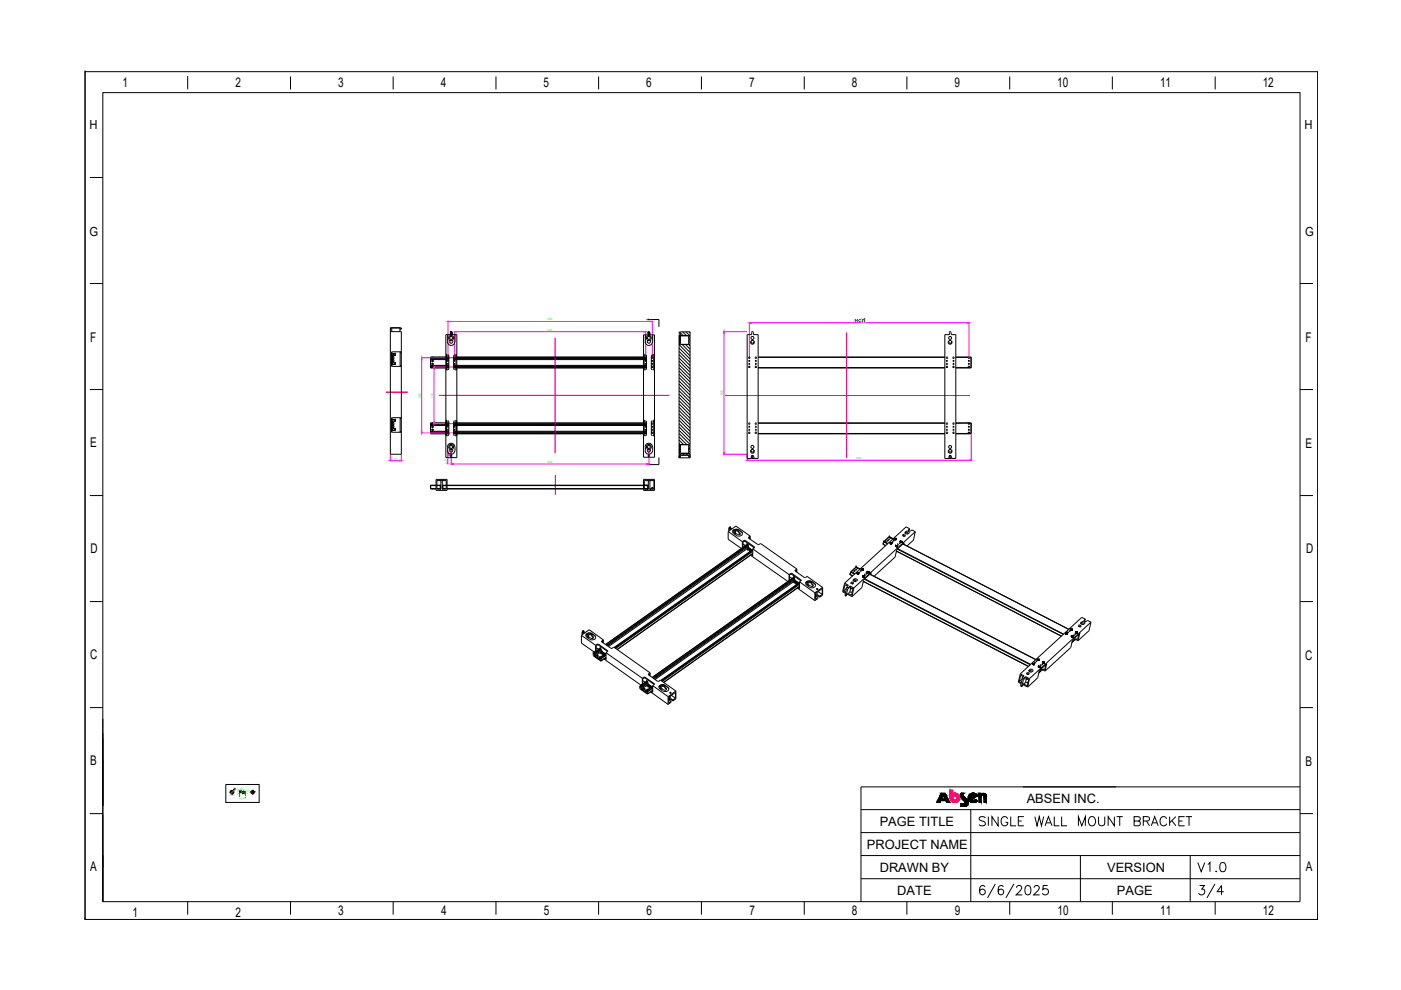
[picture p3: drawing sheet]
<svg xmlns="http://www.w3.org/2000/svg" width="297mm" height="210mm" viewBox="0 0 297 210" stroke-linecap="round" stroke-linejoin="round" font-family="sans-serif">
<defs><g id="words">
<text font-size="6.2" x="253.3" y="191.6">3/4</text>
<text font-size="4.9" x="252.9" y="185.9">V1.0</text>
<g font-size="2.8">
<text x="26" y="18.4">1</text>
<text x="49.9" y="18.4">2</text>
<text x="71.7" y="18.4">3</text>
<text x="93.5" y="18.4">4</text>
<text x="115.2" y="18.4">5</text>
<text x="137" y="18.4">6</text>
<text x="158.8" y="18.4">7</text>
<text x="180.6" y="18.4">8</text>
<text x="202.4" y="18.4">9</text>
<text x="224.2" y="18.4">10</text>
<text x="246" y="18.4">11</text>
<text x="267.7" y="18.4">12</text>
<text x="19.1" y="72.5">F</text>
<text x="276.8" y="72.4">F</text>
<text x="19.1" y="94.8">E</text>
<text x="276.8" y="94.9">E</text>
<text x="19.2" y="117.3">D</text>
<text x="276.9" y="117.2">D</text>
<text x="19.1" y="139.8">C</text>
<text x="276.7" y="139.9">C</text>
<text x="19.1" y="162.1">B</text>
<text x="276.8" y="162.3">B</text>
<text x="19.1" y="184.7">A</text>
<text x="276.9" y="184.7">A</text>
<text x="28.1" y="194.4">1</text>
<text x="49.9" y="194.4">2</text>
<text x="71.7" y="194.1">3</text>
<text x="93.5" y="194.1">4</text>
<text x="115.3" y="194.1">5</text>
<text x="137.1" y="194.1">6</text>
<text x="158.9" y="194.1">7</text>
<text x="180.6" y="194.1">8</text>
<text x="202.4" y="194.1">9</text>
<text x="224.2" y="194.1">10</text>
<text x="246" y="194.1">11</text>
<text x="267.8" y="194.1">12</text>
</g>
<g font-size="2.7">
<text x="217.7" y="170.3">ABSEN INC.</text>
<text x="186.5" y="175.1">PAGE TITLE</text>
<text x="183.8" y="180">PROJECT NAME</text>
<text x="186.5" y="184.9">DRAWN BY</text>
<text x="234.7" y="184.9">VERSION</text>
<text x="190.2" y="189.7">DATE</text>
<text x="236.8" y="189.8">PAGE</text>
</g>
<g font-size="2.6">
<text x="19" y="27.4">H</text>
<text x="276.6" y="27.4">H</text>
<text x="19" y="50">G</text>
<text x="276.7" y="50">G</text>
</g>
<g font-size=".6" fill="#0f0">
<text x="116.2" y="70.1">522</text>
<text x="116.2" y="67.9">558</text>
<text x="180.9" y="68.2">*</text>
<text x="153.3" y="83.8" transform="rotate(-90 153.3 83.8)">335</text>
<text x="89.2" y="84.3" transform="rotate(-90 89.2 84.3)">205</text>
<text x="91.9" y="84.3" transform="rotate(-90 91.9 84.3)">155</text>
<text x="83.6" y="97.5">30</text>
<text x="94.7" y="98.3" transform="rotate(-90 94.7 98.3)">4.5</text>
<text x="116.2" y="98.2">540</text>
<text x="181.7" y="97.4">612</text>
</g>
<g font-size=".4">
<text x="137" y="67.9">A</text>
<text x="137.1" y="98.7">A</text>
</g>
</g></defs>
<!-- layer: 0 -->
<g fill="none" stroke="#000" stroke-width=".21">
<path d="M18 15.2h.1M18 15.2h261.4v179.7h-261.4zM18 15.2v179.7M39.8 16.1v2.8M61.6 16.2v2.8M83.4 16.2v2.8M105.2 16.2v2.8M126.9 16.2v2.8M148.7 16.2v2.8M170.5 16.2v2.8M192.3 16.2v2.8M214.1 16.2v2.8"/>
<path d="M235.8 16.2v2.8M257.6 16.2v2.8M279.4 15.2v179.7M19.1 37.6h2.7M19.1 60.1h2.7M82.8 69.7h.3M83.1 77.2v.1M83.1 77.6v.1M83.1 69.6v.7M83.1 75h.7M83.1 75v2.2M83.1 74.6v3.1"/>
<path d="M83.1 75.1h.1M83.1 77.2h.1M83.1 75h.7v.3M83.1 77.3h.1M83.1 77.7h2M83.1 74.6h2M83.2 76.7l.2 .2M83.3 76.7l.1 .2M83.3 75.5v1.3zM83.4 75.3l-.2 .2M83.4 75.4l-.1 .1M83.4 75.4h.1"/>
<path d="M83.4 76.9h.4M83.4 76.9h.4v.4h-.7M83.4 75.4h.4M83.8 75h.1M83.8 75.4h.1M83.8 75.3h.1M83.8 75.1h.1M83.8 77.2h.1M83.8 77h.1M83.8 75.3v.1M83.8 77.2v.1M83.8 75.1v.2"/>
<path d="M83.8 77v.2M84.8 69.5h-2v26.8h2.3v-26h-2.3M84.8 74.6v3.1M84.8 77.5h.3M84.8 74.8h.3M85.1 69.6v.2M91.3 77.9h.3M91.3 75.8h.3M91.3 78h3.9M91.3 75.7h3.9M91.3 77.5h3.9M91.3 75.7v2.3"/>
<path d="M91.3 76.2h3.9M91.6 76h-.3l3.9 .1M94.5 75.4h.2M94.5 75.3h.5M94.5 71h2.4v26h-2.4zM94.5 78.4h.5M94.5 78.3h.2M94.7 75.3h.1M94.7 75.3v3.1M94.9 72.5a.78 .78 0 0 0 .8 .7 .78 .78 0 0 0 .7-.7M94.9 71v1.5M95 75.3l.2 .2v2.7l-.2 .2"/>
<path d="M95.2 77.6l-3.9 .1h.3M95.3 72a.53 .53 0 0 1 0-.7 .53 .53 0 0 1 .7 0 .53 .53 0 0 1 0 .7M95.3 72l.1 .3a.34 .34 0 0 0 .3 .5 .34 .34 0 0 0 .3-.5l.1-.3M95.3 72.3a.4 .4 0 0 1 .7 0M95.5 70.5a.19 .19 0 0 1 .2-.2 .19 .19 0 0 1 .1 .2M95.5 70.5v.5M95.5 70.5h.1M95.5 70.4v.6M95.8 70.5h.1M95.8 70.4v.6M95.9 70.5v.5M96.2 78h40.9"/>
<path d="M96.2 75.7h40.9M96.2 77.5h40.9M96.2 77.6h40.9M96.2 76.2h40.9M96.2 76.1h40.9M96.4 75.3l-.2 .2v2.7l.2 .2M96.4 75.3h.5M96.4 78.4h.5M96.5 71v1.5M96.7 75.3h.1M96.7 75.4h.2M96.7 78.3h.2"/>
<path d="M96.7 75.3v3.1M136.4 75.4h.2M136.4 75.3h.5M136.4 71h2.4v25.9h-2.4zM136.4 78.4h.5M136.4 78.3h.2M136.6 75.3h.1M136.6 75.3v3.1M136.8 71v1.5a.78 .78 0 0 0 .8 .7 .78 .78 0 0 0 .7-.7M136.9 75.3l.2 .2v2.7l-.2 .2M137.2 72a.53 .53 0 0 1 0-.7 .53 .53 0 0 1 .7 0 .53 .53 0 0 1 .1 .7M137.2 72l.1 .5"/>
<path d="M137.2 72.3a.4 .4 0 0 1 .7 0M137.2 72.5a.32 .32 0 0 0 .4 .3 .32 .32 0 0 0 .3-.3M137.4 70.5a.17 .17 0 0 1 .2-.1 .17 .17 0 0 1 .1 .2M137.4 70.5l.2 .2 .1-.2M137.4 70.5l.2-.1 .1 .1M137.4 67.8l2.3-.1v1.6M137.4 70.6v.4M137.5 70.6h.1M137.5 70.4v.6M137.8 70.4v.6M137.8 70.6v.4M137.9 72.3v.2"/>
<path d="M138 72l-.1 .3M138.3 75.3l-.2 .2v2.7l.2 .2M138.3 75.3h.5M138.3 78.4h.5M138.4 71v1.5M138.6 75.3h.1M138.6 75.4h.2M138.6 78.3h.2M138.6 75.3v3.1M144 70.4h2.3v26.7h-2.3v-26.1h.3v-.3h-.3zM144 72.5h.3M144.1 71.2h1.9v1.8"/>
<path d="M144.1 71l-.1 2.3M144.1 72.1h.2M144.1 72.8h.2M144.1 72.3h.2M144.3 71.2v1.8h2M146 71.4h.3M146 71.7h.3M146 72.1h.3M146 72.6h.3M146 72.3h.3M159.2 72.5a.32 .32 0 0 0 .3 .3 .32 .32 0 0 0 .4-.3M159.3 72.4v.1"/>
<path d="M159.3 70.5l.2-.2 .2 .2M159.4 70.5v.5h-1v26.2h2.3v-26.2h-.9v-.5M159.9 72.4v.1M160.7 78h39.6M160.7 75.7h39.6M201.1 72.5a.32 .32 0 0 0 .3 .3 .32 .32 0 0 0 .4-.3M201.2 72.4v.1M201.3 70.5l.1-.2 .2 .2M201.3 70.5v.5h-1v26.2h2.3v-26.2h-.9v-.5M201.8 72.4v.1M202.6 78h3.3M202.6 75.7h3.3"/>
<path d="M205.6 77.9h.3M205.6 75.8h.3M205.9 75.7v2.3M275.6 60.1h2.8M19.1 82.6h2.7M83.1 89v2.2M83.1 91.6v.1M83.1 91.2h.7M83.1 88.9h.7M83.1 88.6v3.1M83.1 89h.1M83.1 91.2h.1"/>
<path d="M83.1 91.7h2M83.1 89l.7-.1v.4h-.4M83.1 88.6h2M83.2 90.7l.2 .2M83.3 90.7l.1 .1M83.3 89.5v1.2zM83.4 89.3l-.2 .2M83.4 89.3l-.1 .2M83.4 90.9h.4v.4l-.7-.1M83.4 90.9l.5 .1-.1 .2M83.4 89.3h.1M83.8 90.9v.1"/>
<path d="M83.8 89.3h.1M83.8 89h.1M83.8 91.2h.1M83.8 91h.1M83.8 89l.1 .3h-.5M84.8 91.5h.3M84.8 88.8h.3M84.8 88.6v3.1M91.3 91.9h.3M91.3 89.7h.3M91.3 91.7h.3M91.3 90h3.9"/>
<path d="M91.3 91.6h3.9M91.3 90h.3M91.3 92h3.9M91.3 89.7h3.9M91.3 89.7v2.3M91.3 91.4h3.9M91.3 90.2h3.9M94.5 89.3l.5-.1 .2 .2M94.5 89.3h.2M94.5 92.4h.5M94.5 92.3h.2M94.7 89.3h.1"/>
<path d="M94.7 89.3v3.1M94.9 94.8a.78 .78 0 0 1 .8-.8 .78 .78 0 0 1 .7 .8M94.9 95.5a.78 .78 0 0 0 .8 .8 .78 .78 0 0 0 .7-.8M94.9 94.8v.7M95.2 92.1l-.2 .2M95.2 89.5v2.7M95.3 95.1a.54 .54 0 0 1 0-.7 .54 .54 0 0 1 .8 .1 .54 .54 0 0 1-.1 .7v.3M95.3 95.1l.1 .4M95.3 95.5a.4 .4 0 0 1 .7 0M95.3 95.5a.32 .32 0 0 0 .4 .3 .32 .32 0 0 0 .3-.3M96.2 92.1l.2 .2M96.2 92h40.9"/>
<path d="M96.2 89.7h40.9M96.2 91.6h40.9M96.2 91.4h40.9M96.2 90.2h40.9M96.2 90h40.9M96.2 89.5v2.7M96.4 89.2l-.2 .2M96.4 89.3h.5M96.4 92.4h.5M96.5 94.8v.7M96.7 89.3h.1M96.7 89.3h.2"/>
<path d="M96.7 89.3v3.1M96.7 92.3h.2M136.4 89.3h.2M136.4 89.3h.5M136.4 92.4h.5M136.4 92.3h.2M136.6 89.3h.1M136.6 89.3v3.1M136.8 95.5a.78 .78 0 0 0 .8 .8 .78 .78 0 0 0 .7-.8M136.9 89.2l.2 .2M137.1 92.1l-.2 .2M137.1 89.5v2.7"/>
<path d="M137.2 95.5a.4 .4 0 0 1 .7 0M137.2 95.5a.32 .32 0 0 0 .4 .3 .32 .32 0 0 0 .3-.3M137.9 95.4v-.2a.54 .54 0 0 0 .1-.8 .54 .54 0 0 0-.8 0 .54 .54 0 0 0 .1 .8v.3M137.9 95.4v.1M138.1 92.1l.2 .2M138.1 89.5v2.7M138.3 92.4h.5M138.3 94.8a.78 .78 0 0 0-.7-.8 .78 .78 0 0 0-.8 .8v.7M138.4 94.8v.7M138.6 89.3h.1M138.6 89.3h.2M138.6 92.3h.2"/>
<path d="M138.6 89.3v3.1M138.8 89.3l-.5-.1-.2 .2M139.7 97v1.5h-2.3M144 94v2.4M144 94.8h.1M144 96.7h.3M144 96.6h.3M144 96.9h.3M144 95.6h.3M144.1 94.3h1.9v1.8h-1.7M144.1 95.2h.2M144.1 95.9h.2"/>
<path d="M144.1 95.4h.2M144.3 96.5h1.7v.6M144.3 94.3v1.8h2M146 94.8h.3M146 95.1h.3M146 94.5h.3M146 95.8h.3M146 95.3h.3M146 96.7h.3M146.3 96.5h-2v.6M159.2 95.5a.32 .32 0 0 0 .3 .3 .32 .32 0 0 0 .4-.3M159.3 95.5h.1"/>
<path d="M159.8 96.8l-.1-.2h-.3l-.1 .6M159.9 96.9v.3M159.9 95.5h.1M160.7 92h39.6M160.7 89.7h39.6M201.1 95.5a.32 .32 0 0 0 .3 .3 .32 .32 0 0 0 .4-.3M201.2 96.8l.1-.2h.3l.2 .6M201.2 95.5h.1M201.2 96.9v.3M201.8 95.5h.1M202.6 92h3.3M202.6 89.7h3.3"/>
<path d="M205.6 91.9h.3M205.6 89.7h.3M205.9 89.7v2.3M275.6 82.6h2.8M19.1 105.1h2.7M91.3 102.9v.8M91.3 103.6h1.2M91.3 103h1.2M91.3 102.9h.1M91.3 103.7h.4M91.3 102.9h.4M92.5 101.6h2.3v2.4h-2.3z"/>
<path d="M92.6 103.6h.8M92.6 103h.8M93 102.9h.3M93.3 102.9v1.1M93.3 102.9h.1M93.4 102.9l-.1 .8M93.5 101.9v1.8h-.9v-1.8h2v1.8h-.8v-1.8M93.9 103.6v.1M93.9 103.6h.7M93.9 102.9v1.1M93.9 102.9l.7 .1M93.9 102.9h.3"/>
<path d="M94.8 103.6h42.6M94.8 103h42.6M136.4 101.6h2.4v2.4h-2.4zM137 102.9h.3M137.3 102.9h.1M137.3 102.9v1.1M137.5 101.9v1.8M137.8 101.9v1.8h.8v-1.8h-2v1.8l.8-.1v-.7M137.9 103.7v.3M138.2 103.4h.3M138.2 103.4v.3M138.2 103.3v.1"/>
<path d="M138.4 103.3l.1 .1M138.5 103.4v.3M154.6 112v.6M154.6 111.8h.3M154.7 111.6h-.1M154.7 111.7l-.1 .1h.3M154.7 111.7l.2 .1M154.8 111.7h-.1M154.8 111.6h.1M154.8 111.7h.1M154.9 111.8h.1M155.3 112.7v.1"/>
<path d="M155.3 112.8a1.33 1.33 0 0 0 1.9 .7l.2-.3M155.5 112.8l.4 .4 .7 .2 .3-.1 .1-.1-.2-.2M155.5 112.7v.1M155.5 112.7h.1M155.5 112.8v.1M155.6 112.8h.1M155.6 112.8v.1M155.6 112.7v-.1l.5-.2 .3 .1 .2 .3M155.9 112.6v.4M155.9 113l.2 .2M156 111.5l3 2.2M156.6 112.9l-.1-.3h-.5h-.2v.5l.1-.1"/>
<path d="M156.6 112.9l.2 .2M156.6 112.4l-.9-.1-.4 .4M156.6 112.4l-.3-.2-.6 .1-.4 .4M156.6 112.4h.1M156.6 112.8v.1M156.6 112.4l.6 .4M156.6 112.4l.6 .3M156.6 112.8l.1 .1M156.7 112.8h.1M156.7 112.9l.1 .1M156.8 112.9v.2M156.8 113.1v.1"/>
<path d="M156.8 113v.2M156.8 113.2h.1M156.9 113.2h.1M157.2 112.7l.2 .4-.2-.3M157.2 112.7v.1M157.4 113.1h.1M157.4 114.9l-3-2.2v1.6l2.8 2M157.4 114.9v1.2M157.5 115.3l.5 .4M157.7 114.8h.3M157.7 114.6h.3M157.7 114.6l-.3 .3"/>
<path d="M157.7 114.8l-.2 .1v1.2M157.7 114.6v.2M158 114.6v.2M158 114.8l1.9 1.4M158 114.6l1.9 1.4M158.4 115.5h.1M158.4 115.5l-.2 .2M158.4 115.5l.2 .1M158.4 115.5l-30 21.2M158.4 116.3l-29.4 20.8M158.5 115.6l-.2 .2M158.5 115.6h.1"/>
<path d="M158.5 115.6l.1 .1M158.6 115.7h.1M158.6 115.7l-29.9 21.2M158.6 115.9l-29.8 21M158.6 116.2l-.1 .2M158.6 116.3l-.1 .1M158.6 115.6v.4M158.6 116.2v.1M158.6 116.2l.1 .2-.1-.1M158.6 116l.1 .1M158.7 116.1h.1M158.7 114.1l2 1.3 .5-.2 7.8 5.5"/>
<path d="M158.7 114.1l.3-.2v.4M158.7 116.1l-.1 .1M158.7 116.3l-.2 .1M158.7 116.1l.8 .5 .1-.1-29.4 20.8M158.7 113.9v.2M158.7 116.1l.7 .5M159 113.7l-.3 .2M159 116.5v.2M159 116.6v.1M159 113.7v.6M159 116.5v.1M159 116.5l.1 .1"/>
<path d="M159.1 116.6l-.1 .1M159.1 116.6h-.1M159.1 117.7l7.9 5.6M159.3 117.6l.3 .2M159.4 117.5l.2 .2-.2-.2M159.5 117.4l-28.6 20.3 28.7-20.3M159.6 116.9l-29.1 20.6M159.6 117.7v.1M159.6 116.4v1.4M159.6 116.4l7.7 5.4M159.9 116.2l-.3 .2M159.9 116v.2"/>
<path d="M187.2 115.4h.1M187.3 115.4h.1M187.3 115.4l.5 .3M187.4 114.9h.1M187.4 114.9l-.2 .5M187.4 114.9l-.1 .5M187.4 114.9l.8 .4M187.5 114.8l-.1 .1M187.5 114.8l.2 .1M188.1 114.7h.1M188.4 114.4h.1M188.5 113.8l-1.1 1.1"/>
<path d="M188.5 113.8h.1M188.5 113.8l-1 1M188.5 113.8l.3 .2M188.6 113.8h.1M188.6 113.8h-.1M188.6 113.8l.8 .4M188.7 115.2h.1M188.8 115.3h.1M188.8 115.2h.1M188.8 115.2h-.1M188.9 115.3h.1M189 115.3h.1"/>
<path d="M189.1 115.3h.1M189.1 115.2v.1M189.7 114.3h.1M189.7 114.4h.1M189.8 114.4h.1M189.9 114.4h.1M189.9 115.8h.1M189.9 115.9h.1M190 115.8h.1M190 114.4h.1M190 115.9h.1M190 114.3h.1"/>
<path d="M190 116.8l35 18.1M190 114.3v.1M190.1 115.9h.1M190.1 116.8l-.1 .1M190.2 115.9h-.1M190.2 115.9h.1M190.2 116.9l-.2 .2M190.2 115.8h.1M190.2 116.4l35.2 18.1M190.9 115h.1M190.9 114.9h.1M191 115h.1"/>
<path d="M191.1 115h.1M191.2 115h.1M191.2 114.9h.1M191.5 115.3l35.1 18.1M191.6 113.6l-.1 .1M191.6 115.1l-1.4 1.4-.4 1.6-4.5 4.1M191.7 115.1h-.1M191.7 115.1l-.1 .3M191.9 112.8v.2l.1-.1M191.9 113v.1M192 112.9h.4l-.1 .3M192.1 112.7l-.2 .2v.2a.56 .56 0 0 0 .8-.1"/>
<path d="M192.1 112.7l.4-.1 .3 .2-.1 .2M192.1 112.7l-.1 .2M192.6 112.3l.2 .3h.3l.2-.2 .8 .3M192.6 112.3v.1M192.7 113l-.1 .1M192.9 112.1l-.8-.4-13 12M192.9 112.1l-.3 .2M192.9 112.1l-.3 .4M194.1 112.7l-13.1 12M194.1 112.7l-.4 1.8-1.4 1.2M275.6 105.1h2.8M19.1 127.6h2.7"/>
<path d="M123.4 134v.6M123.5 133.7h.1M123.6 133.7h.1M123.6 133.7l-.1 .2M123.7 133.7h.1M123.8 133.8l-.3 .1M123.8 133.7l-.1 .2h-.2M124.2 134.7v.1a1.42 1.42 0 0 0 1.9 .7l.2-.4-.2-.3M124.4 134.4l.7-.2 .4 .2-.7-.2-.6 .5zM124.4 134.7a1.13 1.13 0 0 0 1.4 .6l-.1-.3M124.4 134.7h.1M124.4 134.8h.1"/>
<path d="M124.5 134.8h-.1M124.5 134.8v.2M124.5 134.7l.2-.2 .5-.1 .3 .3M124.8 134.6v.4M124.8 135l.2 .2M124.9 133.5l3 2.2M125.5 134.9a.52 .52 0 0 0-.8-.3v.5l.1-.1M125.5 134.9l.1 .2M125.5 134.7v.2M125.5 134.4l.6 .4M125.5 134.7l.1 .2M125.5 134.9h.1"/>
<path d="M125.6 135.1l.1 .1M125.6 134.9v.2M125.6 134.9l.1 .1M125.7 135.2l.1 .1M125.7 135v.2M125.8 138.5h.1M125.8 138.5v.6l1.5 1M125.8 135.2h.1M125.8 138.5l.2 .2M125.8 138.5v.1M126 138.9l.1 .2M126 138.6v.3"/>
<path d="M126 138.9h.1M126 138.7h.1M126 138.6l.1 .1M126.1 138.9l.1 .2M126.1 134.8l.2 .3M126.1 138.7v.2M126.1 138.3l-.3 .2M126.1 139.1l.9 .7M126.2 139.1l.9 .6M126.2 139.1h-.1M126.2 138.5l-.2 .1M126.3 136.8l-3-2.1v1.7l2.8 1.9"/>
<path d="M126.3 136.8v1.3M126.4 137.3l.5 .4M126.6 139.1h.1M126.6 139h.2v.1h-.2zM126.6 139l.2 .1h-.2zM126.6 136.8h.3M126.6 136.6h.3M126.6 136.8l-.2 .1v1.1M126.6 136.6v.2M126.6 136.6l-.3 .2M126.7 139.1h.1M126.9 136.6v.2"/>
<path d="M126.9 136.8l1.9 1.3M126.9 136.6l1.9 1.4M127 139.5h.1M127 139.4l.2 .1M127.1 139.5h.1M127.1 139.7h.1M127.1 139.7l-.1 .1M127.1 139.5v.2M127.2 139.4v.1M127.2 139.5l.1 .2M127.2 139.4l-.1 .1M127.2 139.4h.1"/>
<path d="M127.2 139.5l.2 .1M127.2 139.5h.1M127.3 137.5h.1M127.3 139.4h-.3l.1 .1M127.3 137.5l.2 .1M127.3 137.5l-.3 .2M127.3 139.4l-.3-.1v.1M127.3 137.5l-1.5 1M127.3 138.3l-1.1 .8M127.3 139.7h.1M127.4 139.7l-.1 .4M127.4 139.6l-.1 .1"/>
<path d="M127.4 139.7h.1M127.4 139.6v.1M127.4 139.7v.5M127.4 137.6h.1M127.4 137.6l-.2 .2M127.4 137.6l-1.3 1.1M127.4 139.3l-.2 .2M127.5 137.9l.1 .2M127.5 138.3l-.1 .1M127.5 137.6v.3M127.5 138.3h.1M127.5 137.9l-1.4 1"/>
<path d="M127.6 138.1h.1M127.6 136.1l1.9 1.4 .6-.3 7.7 5.5M127.6 135.9v.2M127.6 136.1l.2-.2v.4M127.6 138.1l.7 .5M127.6 138.1l.8 .5h.1M127.6 138.3l-.2 .1M127.6 138.1l-.1 .1M127.6 139.4l-.2 .2M127.9 135.7v.6M127.9 138.6h.1M127.9 138.6l.1 .1"/>
<path d="M127.9 135.7l-.3 .2M128 138.6v.1M128 138.6h-.1M128 139.7l7.9 5.6M128.2 139.6l.2 .2M128.3 139.5l.2 .2-.2-.2M128.4 139.8h.1M128.5 139.4h-.1M128.5 139.8h.1M128.5 138.4v1.4M128.5 138.4l7.7 5.4M128.5 138.5l-1.3 .9"/>
<path d="M128.5 138.9l-1.1 .8M128.5 139.4l-1.1 .8M128.5 139.7l-.1 .1M128.8 138v.1M128.8 138.1l-.3 .3M167.3 121.8v1.3M167.4 122.3l.5 .4M167.6 121.8h.3M167.6 121.6h.3M167.6 121.6l-.3 .2M167.6 121.8l-.2 .1v1.2M167.6 121.6v.2"/>
<path d="M167.9 121.6v.2M167.9 121.8l1.9 1.3M167.9 121.6l1.9 1.3M168.2 122.5h.1M168.2 122.5l-.2 .1M168.2 122.5l.2 .1M168.3 122.5h.1M168.3 122.5l-30 21.1M168.3 123.3l-29.4 20.8M168.4 122.6l-.2 .2M168.4 122.6h.1M168.4 122.6l-29.8 21.2"/>
<path d="M168.4 123.4h.1M168.4 122.6l.2 .5M168.5 123.2l-.1 .2M168.5 123.3l-.1 .1M168.5 123.3l.1 .1M168.5 123.2h.1M168.5 123.2v.1M168.6 123.1l-.1-.2-29.8 21M168.6 123.1h-.1M168.6 123.2l-.1 .2M168.6 123.1l.7 .5zM168.6 123.2v.2"/>
<path d="M168.6 121.1l1.9 1.3 .6-.2 3.3 2.3M168.6 121.1l.2-.2v.3M168.6 120.9v.2M168.9 123.5v.2M168.9 123.6v.1M168.9 123.5l.1 .1M168.9 123.5v.1M169 120.7l-.4 .2M169 120.7v.6M169 123.6l-.1 .1M169 123.6h-.1M169 124.7l3.8 2.6"/>
<path d="M169.2 124.6l.2 .2M169.4 123.6l.1-.1-29.4 20.8M169.5 124.4h-.1M169.5 123.9l-29.1 20.6M169.5 124.3l-28.8 20.4M169.5 124.7l-.1 .1M169.5 124.6l-.2-.1 .2 .2M169.5 123.4l3.3 2.3M169.5 123.4l-.1 1.4M169.8 123.1l-.3 .3M169.8 122.9v.2M171.1 123.7v.2"/>
<path d="M171.3 124l.3 .1M171.3 123.6v.5M172.8 125.7v1.6M172.9 126.2l.1 .1M173 125.7l.1 .7 .3 .3M173.1 126.4h.1M173.1 126.4h.4M173.2 125h.2M173.2 125.6v.5l.3 .1M173.2 125h.1M173.4 126.7v.2l-.6 .4M173.4 125.4l.9 .6"/>
<path d="M173.5 126.4l.3 .2M173.5 126.2l.3 .2M173.5 126.2v.2M173.8 126.4v.2M174.3 126v-1.2l-1.4 1v1.2l.5-.3M174.3 126l-.5 .4M174.4 124.5l-1.6 1.2M174.4 124.5v1.7l-.6 .4M179.1 123.7l-.5 1.8M179.1 123.7l.8 .4-.4 .4M179.2 126.2v.1M179.2 126.3h.1"/>
<path d="M179.2 126.3l.2 .1M179.3 126.3h.1M179.5 126.3l-.2 .1M179.5 124.5l.4 .1M179.5 124.5v.2M179.7 124.2l-.5-.2-.4 1.3 .7-.5M179.8 124.8h-.1M179.9 124.6l-.1 .2M180.2 124.5l.6 .3-.2 1.4M180.2 124.5l-.4 .3M180.2 124.2v.3M180.2 124.2l-.3 .4"/>
<path d="M180.2 124.2l.8 .5M180.3 121.8h.1M180.3 121.8l.5 .3M180.3 124.9h.1M180.3 124.7v.1M180.3 124.8l.1 .1M180.4 124.6l-.2 .9h.5M180.4 121.3l-.1 .5M180.4 121.2v.1M180.4 121.2h.1M180.4 121.3l.8 .5M180.4 124.7v.2"/>
<path d="M180.4 121.2l.3 .2M180.5 124.7l-.2 .1M180.6 123.7h.1M180.8 124.9h-.4M180.9 122.9v.2M181 123l.4-.1-.1 .4M181 123l-.1 .1M181.1 123l-.1 .2M181.1 122.8l.2-.1 .5 .2a.45 .45 0 0 1-.4 .4 .45 .45 0 0 1-.5-.3v-.1M181.1 122.8l-.1 .2M181.1 122.8l-.2 .1M181.1 121.2h.1"/>
<path d="M181.4 120.9h.1M181.5 120.3h.1M181.5 120.3l-1.1 .9M181.5 120.2h.1M181.5 120.2l-1.1 1M181.5 120.2v.1M181.5 120.2l.3 .2M181.5 120.2l.9 .5M181.7 123.1v.1M181.7 121.6h.1M181.7 121.7h.1M181.8 121.7h.1"/>
<path d="M181.9 121.7h.1M181.9 121.8h.1M181.9 121.7v.1M182 121.7h.1M182 121.7v.1M182.7 120.7h.1M182.7 120.8h.1M182.8 120.8h.1M182.8 120.7h.1M182.8 120.9h.1M182.9 120.8h.1M182.9 120.9h.1"/>
<path d="M182.9 122.2h.1M182.9 122.2v.1M182.9 122.3h.1M183 122.3h.1M183 120.9h.1M183 120.8h.1M183 120.8v.1M183 123.3h.1M183 123.3l35 18M183 123.3l35.1 18M183.1 122.3h.1M183.2 122.3h-.1"/>
<path d="M183.2 122.3h.1M183.2 123.4l-.2 .1M183.2 122.2v.1M183.3 122.8l35.1 18.1M183.9 121.3h.1M183.9 121.4h.1M184 121.4h.1M184 121.5h.1M184.1 121.4h.1M184.1 121.5h.1M184.2 121.5h.1M184.2 121.4h.1"/>
<path d="M184.4 121.8l35.2 18M184.5 121.7v.1M184.6 121.5l.1 .1M184.7 121.5h.1M184.7 121.5l-1.6 1.5-.3 1.5-2.2 2 .4-1.8M184.7 121.6l-.1 .2M184.7 121.5v.1M219.9 139.9h.1M219.9 139.9v.1M220 140h.1M220 139.9h.1M220.1 140h.1"/>
<path d="M220.2 140h.1M220.3 140h.1M225.9 134.4h.1M226 134.4h.1M226 134.3h.1M226 134.5h.1M226.1 134.5h.1M226.1 134.4h.1M226.2 134.5h.1M226.2 134.4h.1M226.3 134.4h.1M226.3 134.5h.1"/>
<path d="M226.9 133.5h.1M227 133.5h.1M227 133.6h.1M227.1 133.5h.1M227.1 133.6h.1M227.1 135h.1M227.2 133.6h-.1M227.2 135h.1M227.2 133.6h.1M227.2 135.1h.1M227.2 135v.1M227.2 133.5h.1"/>
<path d="M227.3 135.1h.1M227.3 133.6h.1M227.4 135.1h.1M227.5 135.1h.1M227.5 135h.1M227.5 135v.1M227.9 135.7l-.7 .6M228 135.5h.2M228 135.5l-.7 .6M228 135.5l-.1 .2M228.1 134.1h.1M228.1 134.2h.1"/>
<path d="M228.2 134.1h.1M228.2 134.2h.1M228.2 135.6l-.3 .1M228.2 135.6l.4 .2M228.2 135.5v.1M228.3 134.2h.1M228.4 134.2h.1M228.7 134.5l-.2 1.1-.3-.1M228.9 132.8l-.1 .1M228.9 134.3h.1M228.9 134.3l-1.5 1.4-.4 1.6-5.4 5M228.9 134.3l-.3 1.5"/>
<path d="M229.2 132v.2M229.2 132.2h.1M229.3 132.1l.4-.1-.1 .4M229.3 132.1l-.1 .1M229.3 131.9h.7a.41 .41 0 0 1-.4 .5 .41 .41 0 0 1-.4-.4M229.3 131.9l-.1 .1M229.3 131.9v.2M229.9 131.5l.1 .3 .5-.3 .8 .4M229.9 131.5l-.1 .1M230 132.2l-.1 .1M230.1 131.3l-.7-.4-13.1 12M230.1 131.3l-.2 .2"/>
<path d="M230.1 131.3l-.2 .4M231.3 131.9l-13 12M231.3 131.9l-.4 1.8-2.3 2.1M275.6 127.6h2.8M19.1 150h2.7M21.8 152.4v38.8h253.8v-171.6h-253.8v171.6v-9.8M127.3 140.1h.1M135.6 145.5h.1M135.7 145.5l.1 .2M135.7 145.5v.6l1.5 1 1.2-.8M135.7 145.5l.2 .1M135.7 145.5h.1"/>
<path d="M135.8 145.7h.1M135.9 145.9l.1 .2M135.9 145.9h.1M135.9 145.7h.1M135.9 145.7v.2M135.9 145.6l-.1 .1M135.9 145.6v.1M135.9 145.3l-.2 .2M136 146.1l.9 .7M136 146.1l.9 .6M136 146.1h.1M136.1 145.5l-.2 .1"/>
<path d="M136.2 143.8v1.3M136.3 144.3l.5 .4M136.4 146.1h.1M136.4 146.1l.2 .1 .1-.2h-.3l.1 .2M136.4 146.1v-.1h.3l-.1 .2M136.5 143.8h.3M136.5 143.6h.3M136.5 143.8l-.2 .1v1.1M136.5 143.6v.2M136.5 143.6l-.3 .2M136.5 146.1h.1M136.8 143.8l1.9 1.3"/>
<path d="M136.8 143.6l1.9 1.3M136.8 143.6v.2M136.9 146.5h.1M136.9 146.7v.1M136.9 146.7h.1M136.9 146.4l.1 .1M137 146.5h.1M137 146.7l-.1 .1M137 146.4l.1 .1M137 146.5l.2 .1M137 146.4v.3M137 146.6l-.1 .1"/>
<path d="M137.1 146.5l.1 .1M137.1 146.5h-.1M137.1 146.4h.1M137.1 146.4l-.2-.1v.1M137.1 144.5h.1M137.1 144.5l.2 .1M137.1 144.5l-.2 .2M137.2 144.5h.1M137.2 146.3h-.3v.2M137.2 144.5l-1.5 1M137.2 144.5l.1 .1M137.2 145.3l-1.2 .8"/>
<path d="M137.2 146.6v.1M137.2 147.1h.1M137.2 146.7l.1 .5M137.2 146.7h.1M137.2 146.6h.1M137.2 146.6l.1 .1M137.3 144.6h.1M137.3 146.7v.5M137.3 144.6l-.2 .1M137.3 144.6l.1 .1-1.5 1M137.3 146.3l-.2 .2M137.3 144.6l.1 .3"/>
<path d="M137.4 144.9l.1 .2M137.4 145.2v.1M137.4 145.2h.1M137.4 145.2l-.1 .2M137.4 144.9l-1.5 1M137.4 145.3l-.1 .1M137.5 145.2l-.1 .1M137.5 145.2l-.2 .2M137.5 145.1h.1M137.5 145.1l.7 .5-.7-.5M137.5 145.1l-.1 .1M137.5 146.4l-.3 .2"/>
<path d="M137.5 143.1l1.9 1.3h.3l.3-.2 3.3 2.3M137.5 142.9v.2M137.5 143.1l.2-.2v.3M137.8 145.5v.1M137.8 145.5h.1M137.8 145.5v.2M137.8 145.6v.1M137.8 142.7v.6M137.8 142.7l-.3 .2M137.9 145.5l-.1 .1M137.9 145.5l-.1 .2M137.9 146.7l3.7 2.7"/>
<path d="M138 146.6l.3 .2M138.2 146.5l.2 .1M138.4 146.4h-.1M138.4 145.5l-.1 .1M138.4 145.4l3.2 2.3M138.4 145.4l-.1 1.4M138.4 145.5l-1.4 .9M138.4 145.9l-1.1 .8M138.4 146.4l-1.1 .8M138.4 146.7l-.1 .1M138.7 144.9v.2M138.7 145.1l-.3 .3"/>
<path d="M140 145.7v.2M140.2 145.9l.3 .2M140.2 145.5v.6M141.6 147.7v1.7M141.8 148.2l.1 .1M141.9 148.3h.1M141.9 148.3l.4 .4M141.9 147.7v.6M141.9 148.4h.1M142.1 147h.1M142.1 147.6v.5l.3 .1M142.3 148.7v.2l-.7 .5"/>
<path d="M142.3 147.4l.9 .6M142.4 148.4h-.5M142.4 148.4l.3 .2M142.4 148.2l.3 .2M142.4 148.2v.2M142.7 148.4v.2M143.2 148v-1.2l-1.4 1v1.3l.5-.4M143.2 148l-.5 .4M143.3 146.5v1.7l-.6 .4M143.3 146.5l-1.7 1.2M216.3 142.9l.8 .4-.3 .3M216.3 142.9l-.4 1.8"/>
<path d="M216.4 145.4l.1 .1M216.5 145.5h.1M216.7 145.5h.1M216.7 145.5h-.2M216.7 143.9h.1M216.8 143.6l.3 .2M216.8 143.6l-.1 .3M217 143.5l-.6-.3-.3 1.3 .6-.6M217 144h.1M217.1 143.8v.2M217.4 143.7l.7 .4-.3 1.3M217.4 143.7l-.3 .3"/>
<path d="M217.5 143.5l.8 .4M217.5 143.5l-.1 .2M217.5 143.5l-.4 .3M217.5 144.1h.1M217.6 143.9h.1M217.6 144.1h.5M217.6 143.8l-.2 .9h.6M217.6 144.1h.1M217.7 143.9l-.1 .2M217.7 143.8l-.1 .3M217.9 142.9l-.1 .1M218.1 144.1h.1"/>
<path d="M218.1 142.2l.4-.3 .4 .1a.41 .41 0 0 1-.3 .5 .41 .41 0 0 1-.5-.3zM218.2 142.1l-.1 .2M218.3 142.2l.4-.1-.1 .4M218.3 142.2l-.2 .1M218.3 142.2v.2M218.4 141.9l-.1 .3M218.9 142.3v.1M218.9 140.8h.1M219 140.8h.1M219 140.9h.1M219.1 140.9h.1M219.2 140.9h-.1"/>
<path d="M219.2 140.9h.1M219.3 140.9h.1M220.2 140h-.1M220.2 141.4h.1M220.2 141.5h.1M220.2 141.6h.1M220.3 141.5h.1M220.3 141.6h.1M220.3 141.5v.1M220.4 141.5h.1M220.4 141.6h.1M220.4 141.5v.1"/>
<path d="M220.5 141.5h.1M220.9 142.1h.3M220.9 142.1l-.6 .6M221 141.9h.2M221 141.9l-.1 .2M221 141.9l-.7 .6M221.1 140.5h.1M221.1 140.6h.1M221.2 140.6h.1M221.2 140.5v.1M221.2 142.1l.4 .2M221.2 141.9v.2"/>
<path d="M221.3 140.6h.1M221.4 140.6h.1M221.7 140.9l-.2 1.1-.3-.1M221.9 140.8h.1M221.9 140.8l-1.6 1.4-.3 1.5-2.1 2 .4-1.8M221.9 140.8l-.3 1.5M221.9 140.7v.1M275.6 150h2.8M19.1 172.5h2.7M21.8 161.1v9.8M47.9 166.3h7v3.8h-7zM49.5 167.5h.1"/>
<path d="M49.5 167.5l.1 .1M49.8 167.3h.1M182.5 171.7h93.1M182.5 176.5h93.1M205.8 171.7v19.5M208.9 173.4a.73 .73 0 0 0-.7-.3 .73 .73 0 0 0-.6 .5l.2 .3 .9 .3 .2 .6a.92 .92 0 0 1-1.3 0M209.6 173.1v2M211.6 173.1v2l-1.3-2v2M213.7 173.6a.72 .72 0 0 0-.9-.5 .72 .72 0 0 0-.5 .8 .83 .83 0 0 0 .1 .9 .83 .83 0 0 0 1 .2l.2-.2 .1-.4h-.5M214.3 173.1v2h1.1M215.9 174.1h.7M217.1 173.1h-1.2v2h1.2"/>
<path d="M219.4 173.1l.5 2 .4-2 .5 2 .5-2M221.6 175.1l.7-2 .8 2M221.8 174.5h1M223.5 173.1v2h1.1M225.1 173.1v2h1.1M228.6 175.1v-2l.8 2 .7-2v2M231.1 173.2a.95 .95 0 0 1 1.1 .5 .95 .95 0 0 1-.1 1.1 .74 .74 0 0 1-.8 .3 .74 .74 0 0 1-.5-.7v-.5zM232.9 173.1v1.4a.66 .66 0 0 0 .7 .6 .66 .66 0 0 0 .6-.6v-1.4M236.3 173.1v2l-1.3-2v2M236.7 173.1h1.3M237.4 173.1v2M240.5 174.1l1.1-.1 .2-.3-.1-.4-.4-.2h-.8v2h.8a.51 .51 0 0 0 .5-.5 .51 .51 0 0 0-.5-.5"/>
<path d="M242.4 174.1l1.1-.1 .2-.3-.1-.4-.4-.2h-.8v2M243.1 174.1l.6 1M244.1 175.1l.7-2 .8 2M244.3 174.5h1M247.4 173.6a.72 .72 0 0 0-.9-.5 .72 .72 0 0 0-.5 .8 .83 .83 0 0 0 .1 .9 .83 .83 0 0 0 1 .2l.3-.4M248 173.1v2M248.5 174l.8 1.1M249.3 173.1l-1.3 1.4M249.9 174.1h.8M251.2 173.1h-1.3v2h1.3M251.4 173.1h1.3M252.1 173.1v2"/>
<path d="M275.6 172.5h2.8M275.6 166.8h-93.1v24.4M18 194.9h.1M39.8 191.2v2.7M61.6 191.2v2.7M83.4 191.2v2.7M105.2 191.2v2.7M126.9 191.2v2.7M148.7 191.2v2.7M170.5 191.2v2.7M182.5 181.4h93.1M182.5 186.3h93.1"/>
<path d="M192.3 191.2v2.7M208.8 188a.58 .58 0 0 0-.5-.3 .58 .58 0 0 0-.5 .4 1.2 1.2 0 0 0 .4 1.6 .62 .62 0 0 0 .7-.5 .62 .62 0 0 0-.5-.7 .62 .62 0 0 0-.7 .6M211 187.4l-1.6 3M212.7 188l-.1-.1a.59 .59 0 0 0-.9 .2 1.2 1.2 0 0 0 .5 1.6 .6 .6 0 0 0 .6-.5 .6 .6 0 0 0-.5-.7 .6 .6 0 0 0-.7 .6M214.1 191.2v2.7M215 187.4l-1.7 3M215.5 188.2l.4-.5h.4l.2 .3a.66 .66 0 0 1-.1 .8l-1 .9h1.3M217.6 187.9a.59 .59 0 0 1 .9 .2 1.32 1.32 0 0 1-.5 1.6h-.2a1.29 1.29 0 0 1-.2-1.8zM219.2 188.2v-.1a.58 .58 0 0 1 .6-.4 .58 .58 0 0 1 .5 .4l-.2 .7-.9 .9h1.2M222.1 187.7h-.9l-.1 .9a.68 .68 0 0 1 1 0 .68 .68 0 0 1-.1 1 .68 .68 0 0 1-1-.2M229.1 181.4v9.8M235.8 191.2v2.7"/>
<path d="M252.3 181.4v9.8M257.6 191.2v2.7M279.4 194.9h.1"/>
<circle cx="91.7" cy="77.2" r=".15"/>
<circle cx="91.7" cy="76.5" r=".15"/>
<circle cx="91.7" cy="76.5" r=".11"/>
<circle cx="91.7" cy="77.2" r=".11"/>
<circle cx="95" cy="77.2" r=".11"/>
<circle cx="95" cy="76.5" r=".11"/>
<circle cx="95" cy="77.8" r=".15"/>
<circle cx="95" cy="75.8" r=".15"/>
<circle cx="95.7" cy="70.5" r=".15"/>
<circle cx="95.7" cy="71.6" r=".32"/>
<circle cx="96.4" cy="76.5" r=".11"/>
<circle cx="96.4" cy="77.2" r=".11"/>
<circle cx="96.4" cy="75.8" r=".15"/>
<circle cx="96.4" cy="77.8" r=".15"/>
<circle cx="136.9" cy="76.5" r=".11"/>
<circle cx="136.9" cy="77.2" r=".11"/>
<circle cx="136.9" cy="77.8" r=".15"/>
<circle cx="136.9" cy="75.8" r=".15"/>
<circle cx="137.6" cy="71.6" r=".32"/>
<circle cx="138.3" cy="77.2" r=".11"/>
<circle cx="138.3" cy="76.5" r=".11"/>
<circle cx="138.3" cy="75.8" r=".15"/>
<circle cx="138.3" cy="77.8" r=".15"/>
<circle cx="158.9" cy="76.5" r=".11"/>
<circle cx="158.9" cy="77.2" r=".11"/>
<circle cx="158.9" cy="75.8" r=".15"/>
<circle cx="158.9" cy="77.8" r=".15"/>
<circle cx="159.5" cy="71.6" r=".32"/>
<circle cx="159.5" cy="72.6" r=".4"/>
<circle cx="160.3" cy="76.5" r=".11"/>
<circle cx="160.3" cy="77.2" r=".11"/>
<circle cx="160.3" cy="75.8" r=".15"/>
<circle cx="160.3" cy="77.8" r=".15"/>
<circle cx="200.8" cy="77.2" r=".11"/>
<circle cx="200.8" cy="76.5" r=".11"/>
<circle cx="200.8" cy="75.8" r=".15"/>
<circle cx="200.8" cy="77.8" r=".15"/>
<circle cx="201.4" cy="71.6" r=".32"/>
<circle cx="201.4" cy="72.6" r=".4"/>
<circle cx="202.2" cy="76.5" r=".11"/>
<circle cx="202.2" cy="77.2" r=".11"/>
<circle cx="202.2" cy="77.8" r=".15"/>
<circle cx="202.2" cy="75.8" r=".15"/>
<circle cx="91.7" cy="91.1" r=".15"/>
<circle cx="91.7" cy="90.5" r=".15"/>
<circle cx="91.7" cy="91.1" r=".11"/>
<circle cx="91.7" cy="90.5" r=".11"/>
<circle cx="95" cy="90.5" r=".11"/>
<circle cx="95" cy="91.1" r=".11"/>
<circle cx="95" cy="89.8" r=".15"/>
<circle cx="95" cy="91.8" r=".15"/>
<circle cx="95.7" cy="96.7" r=".15"/>
<circle cx="95.7" cy="94.8" r=".32"/>
<circle cx="96.4" cy="91.1" r=".11"/>
<circle cx="96.4" cy="90.5" r=".11"/>
<circle cx="96.4" cy="91.8" r=".15"/>
<circle cx="96.4" cy="89.8" r=".15"/>
<circle cx="136.9" cy="91.1" r=".11"/>
<circle cx="136.9" cy="90.5" r=".11"/>
<circle cx="136.9" cy="91.8" r=".15"/>
<circle cx="136.9" cy="89.8" r=".15"/>
<circle cx="137.6" cy="96.6" r=".15"/>
<circle cx="137.6" cy="94.8" r=".32"/>
<circle cx="138.3" cy="91.1" r=".11"/>
<circle cx="138.3" cy="90.5" r=".11"/>
<circle cx="138.3" cy="89.8" r=".15"/>
<circle cx="138.3" cy="91.8" r=".15"/>
<circle cx="158.9" cy="91.1" r=".11"/>
<circle cx="158.9" cy="90.5" r=".11"/>
<circle cx="158.9" cy="89.8" r=".15"/>
<circle cx="158.9" cy="91.8" r=".15"/>
<circle cx="159.5" cy="96.8" r=".15"/>
<circle cx="159.5" cy="94.8" r=".32"/>
<circle cx="159.5" cy="95.7" r=".4"/>
<circle cx="160.3" cy="90.5" r=".11"/>
<circle cx="160.3" cy="91.1" r=".11"/>
<circle cx="160.3" cy="89.8" r=".15"/>
<circle cx="160.3" cy="91.8" r=".15"/>
<circle cx="200.8" cy="91.1" r=".11"/>
<circle cx="200.8" cy="90.5" r=".11"/>
<circle cx="200.8" cy="89.8" r=".15"/>
<circle cx="200.8" cy="91.8" r=".15"/>
<circle cx="201.4" cy="96.8" r=".15"/>
<circle cx="201.4" cy="94.8" r=".32"/>
<circle cx="201.4" cy="95.7" r=".4"/>
<circle cx="202.2" cy="91.1" r=".11"/>
<circle cx="202.2" cy="90.5" r=".11"/>
<circle cx="202.2" cy="89.8" r=".15"/>
<circle cx="202.2" cy="91.8" r=".15"/>
</g>
<!-- layer: VhF -->
<g fill="#ff7f00" stroke="#ff7f00" stroke-width=".21">
<path d="M202.3 168.2h.3z"/>
<path d="M202.2 168.7h.2z"/>
<path d="M202.5 169.6h.8z"/>
<path d="M202.2 170.1h.4z"/>
<path d="M202.3 168.2h.3zM202.2 168.2h.4z"/>
<path d="M202.2 168.2h.6zM202.2 168.2h.6z"/>
<path d="M202.2 168.2l.7 .1zM202.2 168.2l.7 .1z"/>
<path d="M202.2 168.3l.9 .1zM202.2 168.3l.9 .1z"/>
<path d="M202.2 168.4l1 .2-.1-.2zM202.2 168.4l1 .2h-1z"/>
<path d="M202.2 168.6l1.1 .1-.1-.1zM202.2 168.6l1.1 .1h-1.1z"/>
<path d="M202.5 168.7h.8zM202.5 168.7h.8z"/>
<path d="M202.2 168.7h.2zM202.2 168.7h.3z"/>
<path d="M202.5 168.7h.8zM202.5 168.7h.8z"/>
<path d="M202.6 168.7l.8 .1zM202.6 168.7l.8 .1z"/>
<path d="M202.6 168.8h.8zM202.6 168.8h.8z"/>
<path d="M202.7 168.8l.7 .1zM202.7 168.8l.7 .1z"/>
<path d="M202.8 168.9h.6zM202.8 168.9h.6z"/>
<path d="M202.8 168.9l.6 .1zM202.8 168.9l.6 .1z"/>
<path d="M202.8 169h.6zM202.8 169h.6z"/>
<path d="M202.9 169l.6 .1zM202.9 169l.6 .1zM202.9 169.1h.6zM202.9 169.1h.6z"/>
<path d="M201.4 167.5l.6 1.7v-1.7zM201.4 167.5l.6 1.7h-.6z"/>
<path d="M202.9 169.1l.6 .1zM202.9 169.1l.6 .1z"/>
<path d="M201.4 169.2h.6zM201.4 169.2h.6z"/>
<path d="M202.9 169.2h.6zM202.9 169.2h.6z"/>
<path d="M202.9 169.2l.6 .1zM202.9 169.2l.6 .1z"/>
<path d="M201.5 169.2l.5 .1zM201.5 169.2l.5 .1z"/>
<path d="M201.5 169.3h.6zM201.5 169.3h.6z"/>
<path d="M202.9 169.3h.6zM202.9 169.3h.5z"/>
<path d="M201.5 169.3l.6 .1zM201.5 169.3l.6 .1z"/>
<path d="M202.9 169.3l.5 .1zM202.9 169.3l.5 .1h-.6z"/>
<path d="M202.8 169.4l.6 .1zM202.8 169.4l.6 .1z"/>
<path d="M201.5 169.4l.6 .1zM201.5 169.4l.6 .1z"/>
<path d="M202.8 169.5h.6zM202.7 169.5h.7z"/>
<path d="M201.5 169.5h.7zM201.5 169.5h.7zM201.5 169.5h.7zM201.5 169.5h.7z"/>
<path d="M202.7 169.5h.7zM202.7 169.5h.7z"/>
<path d="M201.5 169.5l.8 .1zM201.5 169.5l.8 .1z"/>
<path d="M202.7 169.5h.7zM202.6 169.6h.7z"/>
<path d="M201.5 169.6h.9zM201.5 169.6h.9z"/>
<path d="M202.6 169.6h.7zM202.5 169.6h.8zM202.4 169.6h.9z"/>
<path d="M201.5 169.6h.9zM201.5 169.6h.9z"/>
<path d="M201.5 169.6h1.8zM201.5 169.6h1.8z"/>
<path d="M201.5 169.6h1.8zM201.5 169.6l1.8 .1z"/>
<path d="M201.6 169.7h1.7zM201.6 169.7l1.6 .1z"/>
<path d="M201.7 169.8h1.5zM201.7 169.8h1.5z"/>
<path d="M201.7 169.8h1.5zM201.7 169.8l1.4 .1z"/>
<path d="M201.8 169.9h1.3zM201.8 169.9l1.2 .1z"/>
<path d="M201.8 170h1.2zM201.8 170l1.1 .1z"/>
<path d="M202 170.1h.9zM202 170.1h.9z"/>
<path d="M202 170.1h.9zM202 170.1h.8z"/>
<path d="M202.1 170.1h.7zM202.1 170.1h.5z"/>
<path d="M202.2 170.1h.4zM202.4 170.1h.2z"/>
</g>
<path d="M202 169.1a.44 .44 0 0 0 .4 .5 .44 .44 0 0 0 .4-.5 .44 .44 0 0 0-.6-.3v-.6a.99 .99 0 0 1 1.2 .8 .99 .99 0 0 1-.9 1.1 .99 .99 0 0 1-1.1-1v-1.6h.6v1.7" fill="none" stroke="#ff7f00" stroke-width=".21"/>
<!-- layer: DIM -->
<g fill="#000" stroke="#000" stroke-width=".21">
<path d="M203.7 168.4h.6zM204.4 169.8h.7zM204.4 170.4h.8zM204.5 170.4h.7zM204.6 170.3h.6zM205.8 168.3h1.1zM206.1 170.1h.4zM206.2 168.2h.3zM206.6 169.7h.5zM206.8 169.6h.2zM208.2 168.3h.6zM208.4 168.2h.2z"/>
<path d="M198.8 169.8l.5 .3 .1-.3zM198.8 169.8l.5 .3h-.7z"/>
<path d="M199.3 168.6l.3 .8 .4-.8zM199.3 168.6l.3 .8h-.6z"/>
<path d="M199.6 168.2l1 .4-.2-.4zM199.6 168.2l1 .4h-1.3z"/>
<path d="M200 168.6l1 .8-.4-.8zM200 168.6l1 .8h-.6z"/>
<path d="M199 169.4l2.2 .4-.2-.4zM199 169.4l2.2 .4h-2.4z"/>
<path d="M200.5 169.8l.8 .3-.1-.3zM200.5 169.8l.8 .3h-.6z"/>
<path d="M203.7 168.6h.6zM203.7 168.6h.6z"/>
<path d="M203.7 168.4h.6zM203.7 168.4h.6z"/>
<path d="M203.7 168.4l.6 .1zM203.7 168.4l.6 .1z"/>
<path d="M203.7 168.5l.6 .1zM203.7 168.5l.6 .1z"/>
<path d="M203.7 168.6l.6 .1zM203.7 168.6l.6 .1z"/>
<path d="M203.7 168.7l.6 .1v-.1zM203.7 168.7l.6 .1h-.6z"/>
<path d="M203.7 168.3h.6zM203.7 168.3l.6 .1zM203.7 168.4h.6z"/>
<path d="M203.7 168.2h.6zM203.7 168.2l.6 .1z"/>
<path d="M203.7 168.8l.7 .1zM203.7 168.8l.7 .1z"/>
<path d="M203.8 168.2h.6zM203.8 168.2h.5z"/>
<path d="M203.8 168.9l.7 .1-.1-.1zM203.8 168.9l.7 .1h-.7z"/>
<path d="M203.8 169l.8 .1zM203.8 169l.8 .1z"/>
<path d="M203.8 169.1l.9 .1zM203.8 169.1l.9 .1z"/>
<path d="M203.9 169.2l.9 .1zM203.9 169.2l.9 .1z"/>
<path d="M203.7 170.9h1zM203.7 170.9l.9 .1z"/>
<path d="M204 169.3l.9 .1zM204 169.3l.9 .1z"/>
<path d="M203.7 170.9h1.1zM203.7 170.9h1z"/>
<path d="M204 169.4l.9 .1zM204 169.4l.9 .1z"/>
<path d="M204.1 169.5l1 .1-.2-.1zM204.1 169.5l1 .1h-.8z"/>
<path d="M203.7 170.9h1.2zM203.7 170.9h1.1z"/>
<path d="M203.7 170.8h1.3zM203.7 170.8l1.2 .1z"/>
<path d="M204.3 169.6l.8 .2v-.2zM204.3 169.6l.8 .2h-.7zM204.4 169.8h.7z"/>
<path d="M203.7 170.7h1.4zM203.7 170.7l1.3 .1z"/>
<path d="M204.5 169.8l.7 .1zM204.5 169.8l.7 .1z"/>
<path d="M204.5 169.9l.7 .1zM204.5 169.9l.7 .1z"/>
<path d="M204.6 170h.6zM204.6 170h.6z"/>
<path d="M203.7 170.6h1.5zM203.7 170.6l1.4 .1z"/>
<path d="M204.6 170h.6zM204.6 170h.6z"/>
<path d="M204.6 170l.6 .1zM204.6 170l.6 .1z"/>
<path d="M204.6 170.1l.6 .1zM204.6 170.1l.6 .1z"/>
<path d="M204.6 170.2h.6zM204.6 170.2h.6z"/>
<path d="M204.6 170.2l.6 .1zM204.6 170.2l.6 .1zM204.6 170.3h.6zM204.6 170.3h.6z"/>
<path d="M204.6 170.3h.6zM204.6 170.3h.6zM204.6 170.3h.6zM204.6 170.3h.6z"/>
<path d="M204.6 170.3h.6zM204.6 170.3h.6zM204.5 170.3h.7z"/>
<path d="M204.5 170.3l.7 .1zM204.5 170.3l.7 .1zM204.5 170.4h.7z"/>
<path d="M204.5 170.4h.7zM204.4 170.4h.8zM204.4 170.4h.8z"/>
<path d="M203.7 170.4l1.5 .1zM203.7 170.4l1.5 .1z"/>
<path d="M203.7 170.5l1.5 .1v-.1zM203.7 170.5l1.5 .1h-1.5z"/>
<path d="M205.5 169.7h1.6zM205.5 169.7h1.6z"/>
<path d="M205.3 169h.5zM205.3 169h.5z"/>
<path d="M205.3 169l.5 .1zM205.3 169l.5 .1z"/>
<path d="M205.3 169.1l.5 .1zM205.3 169.1l.5 .1z"/>
<path d="M205.3 169.2h.5zM205.3 169.2h.5z"/>
<path d="M205.3 168.9h.5zM205.3 168.9l.5 .1z"/>
<path d="M205.4 168.8h.5zM205.4 168.8l.4 .1z"/>
<path d="M205.4 168.7l.5 .1zM205.4 168.7l.5 .1z"/>
<path d="M205.4 168.8h.5zM205.4 168.8h.5z"/>
<path d="M205.4 169.5l.6 .1zM205.4 169.5l.6 .1z"/>
<path d="M205.4 168.7h.6zM205.4 168.7h.5z"/>
<path d="M205.4 169.6l.8 .1zM205.4 169.6l.8 .1z"/>
<path d="M205.4 168.6h.7zM205.4 168.6l.6 .1z"/>
<path d="M205.5 168.6h.6zM205.4 168.6h.7z"/>
<path d="M206.1 170.1h.4zM206.2 170.1h.3z"/>
<path d="M205.5 168.6h.7zM205.5 168.6h.7z"/>
<path d="M205.5 168.6h.7zM205.5 168.6h.6z"/>
<path d="M205.4 169.7h.9zM205.4 169.7h.9z"/>
<path d="M205.5 168.6h.7zM205.5 168.6h.8z"/>
<path d="M205.3 169.4l.7 .1 .2-.1zM205.3 169.4l.7 .1h-.6zM205.4 169.5h.6zM205.4 169.5h.6z"/>
<path d="M205.4 169.7h1.1zM205.4 169.7h1.1z"/>
<path d="M205.3 169.2l.9 .2 .3-.2zM205.3 169.2l.9 .2h-.9z"/>
<path d="M206.2 168.2h.3zM206.2 168.2h.3z"/>
<path d="M206.2 168.2h.3zM206.1 168.2h.4z"/>
<path d="M206.1 168.2h.6zM206 168.2h.7z"/>
<path d="M206 168.2h.7zM205.9 168.2h.8z"/>
<path d="M205.9 168.2l1 .1zM205.8 168.3h1.1zM205.7 168.3h1.2z"/>
<path d="M206 170.1h.8zM206 170.1h.5z"/>
<path d="M205.9 170.1h.9zM205.9 170.1h.9z"/>
<path d="M205.7 168.3l1.3 .1-.1-.1zM205.7 168.3l1.3 .1h-1.4z"/>
<path d="M206.8 169.6l.2 .1zM206.7 169.7h.3z"/>
<path d="M205.8 170h1.2zM205.8 170l1 .1z"/>
<path d="M206.7 169.7h.4zM206.6 169.7h.5zM206.5 169.7h.6z"/>
<path d="M205.7 170h1.3zM205.7 170h1.3z"/>
<path d="M205.6 168.4h1.5zM205.6 168.4h1.5z"/>
<path d="M205.6 168.4l1.6 .2-.1-.2zM205.5 168.6l.1-.2 1.6 .2zM205.5 168.6h1.7zM205.5 168.6h1.7z"/>
<path d="M206.5 169.7h.6zM206.5 169.7h.6z"/>
<path d="M205.5 169.7l1.7 .2-.1-.2zM205.5 169.7l1.7 .2h-1.6zM205.6 169.9h1.6zM205.6 169.9h1.6z"/>
<path d="M206.3 168.6h.9zM206.3 168.6h.9z"/>
<path d="M206.4 168.6h.8zM206.4 168.6h.8z"/>
<path d="M206.5 168.6l.7 .1zM206.5 168.6l.7 .1z"/>
<path d="M205.6 169.9l1.4 .1 .2-.1zM205.6 169.9l1.4 .1h-1.3z"/>
<path d="M206.6 168.7h.6zM206.6 168.7h.6z"/>
<path d="M206.7 168.7h.6zM206.6 168.7h.7z"/>
<path d="M206.6 168.7l-.1 .5 .8-.5zM205.8 169.2l.8-.5-.1 .5z"/>
<path d="M207.6 168.6h.7zM207.6 168.6h.7z"/>
<path d="M207.6 168.2l.4 .2v-.2zM207.6 168.2l.4 .2h-.4z"/>
<path d="M207.6 168.8l.4 1.3v-1.3zM207.6 168.8l.4 1.3h-.4z"/>
<path d="M207.6 168.7h.5zM207.6 168.7l.4 .1z"/>
<path d="M207.6 168.7h.5zM207.6 168.7h.5z"/>
<path d="M207.6 168.7h.6zM207.6 168.7h.6z"/>
<path d="M207.6 168.7h.6zM207.6 168.7h.5z"/>
<path d="M207.6 168.6h.6zM207.6 168.6h.7z"/>
<path d="M207.6 168.6h.6zM207.6 168.6l.6 .1z"/>
<path d="M208.3 168.6h.8zM208.3 168.6h.8z"/>
<path d="M208.4 168.6h.7zM208.4 168.6h.7z"/>
<path d="M208.4 168.2h.3zM208.4 168.2h.3z"/>
<path d="M208.4 168.2h.3zM208.3 168.2h.4z"/>
<path d="M208.3 168.2l.5 .1zM208.2 168.3h.6zM208.2 168.3h.6z"/>
<path d="M208.2 168.3l.7 .1zM208.2 168.3l.7 .1z"/>
<path d="M208.2 168.4h.7zM208.1 168.4h.8z"/>
<path d="M208.1 168.4h.9zM208.1 168.4h.9z"/>
<path d="M208.1 168.4h.9zM208.1 168.4h.9z"/>
<path d="M207.6 168.4l1.4 .1zM207.6 168.4l1.4 .1z"/>
<path d="M207.6 168.5l1.5 .1zM207.6 168.5l1.5 .1z"/>
<path d="M208.3 168.6h.8zM208.3 168.6h.8z"/>
<path d="M208.4 168.6h.7zM208.4 168.6h.7z"/>
<path d="M208.4 168.6l.7 .1zM208.4 168.6l.7 .1z"/>
<path d="M208.5 168.7h.6zM208.5 168.7h.6z"/>
<path d="M208.5 168.7h.6zM208.5 168.7h.6zM208.6 168.7h.5zM208.6 168.7h.5z"/>
<path d="M208.6 168.7l.5 .1zM208.6 168.7l.5 .1z"/>
<path d="M208.6 168.8h.5zM208.6 168.8h.5zM208.6 168.8h.5zM208.6 168.8h.5z"/>
<path d="M208.6 168.8l.5 .1zM208.6 168.8l.5 .1z"/>
<path d="M208.6 168.9l.5 1.2v-1.2zM208.6 168.9l.5 1.2h-.5z"/>
</g>
<!-- layer: VhF -->
<g fill="none" stroke="#000" stroke-width=".21">
<path d="M199.6 168.2h.8l.9 1.9h-.6l-.2-.3h-1.1l-.1 .3h-.7zM200 168.6l.4 .8h-.8zM203.7 168.2a1.5 1.5 0 0 0 .7 1.6M203.8 168.2h.6M204.3 168.7l.7 .7 .2 .8M204.4 168.1l-.1 .6M204.5 169.8l.1 .3M204.6 170.2l-.1 .2h-.8v.6h.9M205.2 170.2l-.1 .5-.5 .2M205.8 169.2l.9-.5a.53 .53 0 0 0-.7-.1 .53 .53 0 0 0-.2 .6M205.9 169.5a.74 .74 0 0 0 1 0l.3 .4M206.3 168.1a.99 .99 0 0 1 .9 .6"/>
<path d="M206.3 168.1a1.04 1.04 0 0 0-.9 1.6 1.04 1.04 0 0 0 1.7 .2M207.3 168.7l-1.3 .8M208 168.4a.61 .61 0 0 1 .7-.1 .61 .61 0 0 1 .4 .5v1.3h-.5v-1.2M208 168.8l.4-.2 .2 .3M208 168.4v-.2h-.4v1.9h.4v-1.3"/>
</g>
<g fill="none" stroke="#000" stroke-width=".21">
<path d="M48.8 168a.36 .36 0 0 0 .4 .3 .36 .36 0 0 0 .3-.3M48.8 168a.36 .36 0 0 1 .4-.4 .36 .36 0 0 1 .3 .4M48.8 168h.6M49.1 168h.1M49.1 167.9h.1M49.1 167.8v.3M49.1 167.8h.1M49.2 167.8h.1M49.2 167.8l-.1 .3M49.2 168h-.1M49.2 167.9h.1M49.2 168h.1"/>
<path d="M49.2 168h.2M49.3 167.9h-.1M49.4 168h.1M49.4 167.9h-.4l.1 .1M49.4 167.9v.1M49.4 168h.2M49.6 168h.1M50.8 167.9h.1M50.8 168h.1M50.8 167.8l.2 .1M51 167.9v.2M51 168.1h-.2"/>
<path d="M51 168.3h.1M51 167.6h.1M51 168.3v-.2l.4 .2M51 167.6v.2l.4-.2M51 167.6l-.2 .1v.5l.2 .1M51.4 168.3h.1M51.4 167.6h.1M51.4 167.6l.1 .2M51.5 168.2h.1M51.5 167.8h.1M51.5 168.2l-.1 .1M51.5 168.1h.1"/>
<path d="M51.5 167.7h.1M51.5 168.1l.1 .1M51.5 168.1v.1M51.5 167.7v.1M51.5 167.7l.1 .1M51.6 168.2h.1M51.6 167.8h.1M51.6 168.1h.1M51.6 167.7h.1M51.6 168.1v.1M51.6 167.7v.1M51.7 168.2h.1"/>
<path d="M51.7 168.1h.1M51.7 167.7h.1M51.7 168.1v.1M51.7 168.1l-.1 .1M51.7 167.7l-.1 .1M51.7 167.7v.1M51.7 167.8h.1M51.8 168.2h.1M51.8 168.1h.1M51.8 167.7h.1M51.8 167.8h.1M51.8 168.1l-.1 .1"/>
<path d="M51.8 167.7v.1M51.8 168.1v.1M51.8 168l.1 .1M51.8 167.7l.1 .1M51.9 168.2h.1M51.9 167.8h.1M51.9 168h.1M51.9 167.9h.1M51.9 167.9v.2M51.9 168.1h.1M51.9 167.9l-.1 .1M51.9 167.7h.1"/>
<path d="M51.9 168.1v.1M51.9 167.7v.1M52 168.1h.1M52 167.7h.1M52 168.1v.1M52 168.1l-.1 .1M52 167.7l-.1 .1M52 167.7v.1M52 168.2h.1M52 167.8h.1M52 167.9h.1M52 167.8v.4"/>
<path d="M53.2 168h.1M53.5 167.9h.2v.2h-.2zM53.6 167.8l.1 .2-.1 .1M53.6 167.8l-.2 .2 .2 .1M53.6 167.8v.1M53.6 168.1h.1M54 168h.1"/>
<circle cx="49.2" cy="168" r=".36"/>
<circle cx="49.2" cy="168" r=".23"/>
<circle cx="53.6" cy="168" r=".36"/>
<circle cx="53.6" cy="168" r=".19"/>
</g>
<path d="M48.7 168h1M49.2 167.5v.9" fill="none" stroke="#f00" stroke-width=".21"/>
<!-- layer: 0 -->
<g fill="none" stroke="#0f0" stroke-width=".21">
<path d="M181.5 67.8l-.1-.1a.18 .18 0 0 0-.1 .3 .18 .18 0 0 0 .2 .1l-.1-.2-.1 .1M182.4 67.7h.2M182.4 68.2h.2M182.8 67.6h.1v.3l-.1-.1zM183 67.9h.1M183 68.2h.1M183.2 67.6h.1l-.1 .3h.1M183.2 68h.1v.2h-.1M48.5 168.5h.8M48.9 168.2l-.1 .1M49 168v.5M49.4 168v.5"/>
<path d="M49.9 167.3h.9v.4M50.3 167l-1.4 1.2M50.7 168h1.5M50.8 168.2v1M50.9 167.3h.1M50.9 169.2h1M51 167.1v.5M51.1 167.1h.1M51.1 167.3h.1M51.1 167.8h.1M51.1 167.9v.2M51.2 168.1l-.1 1"/>
<path d="M51.3 167.1v.5M51.3 167.1h.9M51.3 167.3h.1M51.4 167.3v.3M51.5 167.3h.9M51.5 167.5h.4M51.9 168.1v.4M51.9 168.4h.1M51.9 167.7h.6M51.9 168.2h.6M52 168.1v1.1M52 168.4h.8"/>
<path d="M52.4 167.8v.3M52.9 167.5h-.9v.3M53 168h1.2M53.6 167.3v1.3M53.7 167.9h.5M53.7 168.1h.5M54.2 167.9v.9"/>
<circle cx="181.8" cy="67.9" r=".19"/>
<circle cx="182.2" cy="67.9" r=".2"/>
<circle cx="182.9" cy="68.1" r=".12"/>
</g>
<g fill="#fff" stroke="#fff" stroke-width=".21">
<path d="M51.4 167v.1l.8-.1zM51.4 167.1l.8-.1v.1z"/>
<path d="M50 167.1v.2l.7-.2zM50 167.3l.7-.2v.2z"/>
<path d="M51.6 167.2v.1l.7-.1zM51.6 167.3l.7-.1v.1z"/>
<path d="M52.1 167.3v.2l.7-.2zM52.1 167.5l.7-.2v.2z"/>
<path d="M51 168.3v.8h.1zM51 168.3h.1v.8z"/>
<path d="M52.1 168.2v.2l.7-.2zM52.1 168.4l.7-.2v.2z"/>
<path d="M52.3 167.9l.1 .1zM52.3 167.9l.1 .1z"/>
<path d="M54 168.1v.7h.2zM54 168.1h.2v.7z"/>
<path d="M48.5 168.3v.1l.4-.1zM48.5 168.4l.4-.1v.1z"/>
<path d="M49.5 167.5l.1 .1 .6-.8zM50.2 166.8l.1 .2-.7 .6z"/>
<path d="M51.1 169v.1l.6-.1zM51.1 169.1l.6-.1v.1z"/>
</g>
<path d="M50.5 167.7h.3M50.5 168.2h.3M50.5 167.8v.3" fill="none" stroke="#0f0" stroke-width=".21"/>
<path d="M50.3 167.9v.2h.2zM50.3 167.9h.2v.2z" fill="#fff" stroke="#fff" stroke-width=".21"/>
<!-- layer: 02___PRT_ALL_AXES -->
<g fill="none" stroke="#000" stroke-width=".21">
<path d="M83.1 69.6h1.7M83.3 75.6h.2v.5h-.2M83.3 76.2h.2v.5h-.2M84.8 69.8h.2M85 69.5h-.2v.8M91.8 77.9h3.1M91.9 75.8h3M91.9 77.7h3M91.9 76h3M96.5 77.9h40.3M96.5 75.8h40.3M96.5 77.7h40.3"/>
<path d="M96.5 76h40.3M160.7 77.9h39.6M160.7 75.8h39.6M202.6 77.9h2.7M202.6 75.8h2.7M83.3 90.2h.2v.4h-.2M83.3 89.6h.2v.4h-.2M91.8 91.9h3.1M91.9 89.7h3M91.9 90h3M94.9 91.7h-3M96.5 91.9h40.3"/>
<path d="M96.5 89.7h40.3M96.5 91.7h40.3M96.5 90h40.3M160.7 91.9h39.6M160.7 89.7h39.6M202.6 91.9h2.7M205.3 89.7h-2.7M91.7 103.7h.8M91.7 102.9h.8M92.6 102.9h.4M92.8 103.7h.2M94.2 103.7h.2"/>
<path d="M94.2 102.9h.4M94.8 103.7h42.5M94.8 102.9h42.5M137.5 103.7h1.1M154.6 112l.4 .3M154.6 112l.2 .1 .1-.1M154.6 111.9v.7M154.6 111.8v.2M154.9 111.8v.2M154.9 111.9l.3 .2M156 111.5l-1.6 1.2M158 115.8h.1"/>
<path d="M158 115.8l.2-.1 .1 .1M158 115.8l-29.6 20.9M158 115.8l.2 .1M158.2 115.9l-29.6 20.9M158.3 115.8h.1M158.3 115.8l-.1 .1M158.4 116.3l.1-.1 .3 .1M158.4 116.3l.2 .2 .2-.2M158.4 116.3l.1 .3M158.5 116.6h.1M158.8 116.3v.3h-.3M158.8 116.6l.2-.1 .3 .1"/>
<path d="M158.8 116.6l.2 .2 .3-.2M158.8 116.6l.2 .3M159.3 116.6v.2M159.3 116.8h.1M159.3 116.8l-29 20.5M159.3 116.8h.3M159.5 116.8l-29.1 20.6M159.6 116.6l-.3 .2M187.7 114.9l.2 .2M187.7 114.9h.2l.1 .1-.1 .1M187.7 114.9h.1M187.9 115.1l.4 .1"/>
<path d="M188 114.6l.3 .1M188 114.6h.1M188.1 114.6l.2 .1M188.3 114.7h.1M188.4 114.3l.2 .1zM188.7 114l.2 .2 .1-.2M188.7 114h.1M188.7 114h.3M188.7 115.2h.1M188.7 115.1v.1M188.7 115.1h.1M188.8 115.2h.1"/>
<path d="M188.8 115.1v.1M188.8 115.2l.2 .1M188.8 115.1h.1M188.8 115.1l.3 .1M188.9 115.1h.1M188.9 115.3h.1M189 115.3h.1M189 114l.4 .3M189 115.2h.1M189.1 115.2h.1M189.1 115.3h-.1M189.1 114.9h.2z"/>
<path d="M189.3 114.9h.1M189.4 114.6h.1M189.4 114.6h.3zM189.7 114.3h.1M189.7 114.2h.1M189.7 114.3v.1M189.7 114.4h.1M189.7 114.3l.2 .1M189.7 114.3h.3M189.8 114.2h.1M189.9 114.2h.1M189.9 114.4h.1"/>
<path d="M189.9 115.8l.3 .1M189.9 115.8h.1M189.9 115.9h.1M189.9 115.7h.2M190 114.4h.1M190 114.3h.1M190 115.7h.1M190.1 115.7h.1M190.1 115.9h.1M190.2 115.9h-.1M190.2 115.9h.1M190.2 115.7v.1"/>
<path d="M190.2 115.8v.1M190.2 115.8h.1M190.3 115.5h.1M190.3 115.5l.2 .1M190.3 115.5h.2M190.3 116.3l35.2 18.2M190.5 115.5v.1M190.6 115.2l.2 .1zM190.8 115.3h.1M190.9 114.9h.1M190.9 115h.1M190.9 115h.3"/>
<path d="M190.9 114.9h.2M191 114.8h.1M191.1 114.8h.1M191.1 115h.1M191.1 114.9h.1M191.2 115h.1M191.2 114.9h.1M191.4 113.4h.3l.3 .2-.4 .1zM191.4 113.6l.5 .1M191.4 115.3l35.2 18.1M123.4 134l.5 .3M123.5 133.8v.3h.2l.1-.3"/>
<path d="M123.5 133.9l-.1 .7M123.8 133.9l.3 .3M124.9 133.5l-1.6 1.2M126.1 138.3h.1M126.1 138.3l.1 .2 .2-.2M126.2 138.2l-.1 .1M126.2 138.2l.2 .1M126.4 138.3h.1M126.6 139.1h.1M126.9 137.8h.1M126.9 137.8h.3M126.9 137.8l-.7 .4"/>
<path d="M126.9 137.8l.1 .1M127 137.9l-.6 .4M127.2 139.4l-.2 .1M127.2 137.8h.1M127.2 137.8l-.2 .1M127.4 139.3h.1M127.4 139.3l.2 .1 .2-.1M127.6 139.2l-.2 .1M127.6 139.2l.2 .1M127.7 138.3v.3h-.2l-.2-.1M127.7 138.3l-.3-.1-.1 .3M127.7 138.3v.1h-.4"/>
<path d="M127.7 138.6l.2-.1 .2 .1M127.7 138.6l.2 .2 .2-.2M127.7 138.6l.2 .3M127.8 139.3h.1M128.1 138.6v.2M128.2 138.7h.1M128.2 138.7l-.6 .5M128.2 138.7l.2 .2M128.4 138.9l-.6 .4M128.4 138.9h.1M128.5 138.6l-.3 .1M167.9 122.8h.1"/>
<path d="M167.9 122.8l.1-.2 .2 .2M167.9 122.8l-29.6 20.8M167.9 122.8l.1 .1M168 122.9l-29.5 20.9M168.2 122.8h.1M168.2 122.8l-.2 .1M168.3 123.3l.1 .3h.3v-.3M168.3 123.3l.1-.2 .3 .2M168.3 123.3l.1 .1 .3-.1M168.4 123.6h.1M168.7 123.6l.2-.2 .3 .2M168.7 123.6l.2 .2 .3-.2"/>
<path d="M168.7 123.6l.1 .3M168.8 123.9h.1M169.2 123.6v.1M169.2 123.7h.1M169.2 123.7l-29.1 20.6M169.2 123.7l.3 .1M169.4 123.8l-29.1 20.6M169.5 123.6l-.3 .1M170.8 123.7h.1M170.8 123.7a1.3 1.3 0 0 0 2 .6l.1-.2M170.9 123.5l.3-.3a.77 .77 0 0 1 .9 .2l-.3-.2-.6 .1-.4 .4zM171 123.7a.61 .61 0 0 1 .6-.3 .61 .61 0 0 1 .5 .3"/>
<path d="M171 123.7h.1M171 123.8h.1M171.1 123.7l-.1 .1M171.1 123.7l.1 .3 .9 .3h.3v-.3M171.1 123.7h.1M171.3 123.6l.4-.1 .4 .4M172.1 123.9l.2 .1M172.1 123.3l.6 .4M172.1 123.3v.1M172.1 123.7v.2M172.1 123.7l.1 .1M172.1 123.8h.1"/>
<path d="M172.2 123.8l.1 .1M172.3 124l.1 .1M172.3 123.9l.1 .1M172.3 123.9v.1M172.4 124v.1M172.4 124.1v.1M172.4 124.2h.1M172.7 123.7l.2 .4M172.9 124.1h.1M173.1 124.8l.3 .1-.3 .1zM178.6 125.5l.6 .3M178.8 125.3l.5 .3"/>
<path d="M179.2 126.1v.1M179.5 124.7l-.3 1.3 .2 .2M179.5 126.1v.2M179.7 126l.9 .5M179.7 124.8l-.3 1.4M179.8 125.8v.1M179.8 125.8l-.4 .4M179.8 125.9l.8 .3M180.2 125.5l-.4 .4M180.4 123.5l.4-.1 .2 .3-.4 .1zM180.4 123.7l.5 .1M180.7 121.3l.3 .1-.1 .1z"/>
<path d="M180.9 121.5l.4 .2M181.1 121l.2 .1zM181.1 121h.1M181.4 120.7h.2v.2zM181.7 120.4l.3 .1zM181.7 121.6h.1M181.7 121.6l.1 .1M181.8 121.6h.1M181.8 121.7h.1M181.8 121.7l.1 .1M181.8 121.5v.1M181.9 121.5h-.1"/>
<path d="M181.9 121.5l.1 .1M181.9 121.7h.1M181.9 121.6h.1M181.9 121.8h.1M182 121.7h.1M182 121.6h.1M182 120.5l.3 .2M182.1 121.3l.2 .1zM182.5 121h.1M182.5 121l.1 .1zM182.7 120.7h.1M182.7 120.7v.1"/>
<path d="M182.8 120.8h.1M182.8 120.8h.2M182.8 120.6h.1M182.9 120.8h.1M182.9 122.2h.1M182.9 120.7h-.1M182.9 120.7h.1M182.9 122.3h.1M182.9 122.2v.1M183 120.8h-.1M183 122.3h.1M183 120.7h.1"/>
<path d="M183 120.8v.1M183 122.3h.2M183 120.8h.1M183 122.2h.1M183 122.1h.1M183.1 122.3h.1M183.1 122.1h.1M183.1 122.1v.1M183.1 122.2l.1 .1M183.2 122.3h.1M183.2 122.2h.1M183.3 121.9h.1"/>
<path d="M183.3 121.9l.2 .1zM183.3 122.7l35.2 18.1M183.6 121.6h.1M183.6 121.6l.2 .1zM183.9 121.3h.1M183.9 121.4h.1M183.9 121.3v.1M183.9 121.4l.3 .1M184.1 121.4h.1M184.1 121.3h.1M184.1 121.3h-.2M184.1 121.3l.1 .1"/>
<path d="M184.2 121.3h.1M184.2 121.4h.1M184.2 121.3v.1M184.2 121.4v.1M184.4 121.8l35.2 18.1M219.9 139.9h.1M220 140h.1M220 140h.2M220 139.9h.1M220 139.8v.1M220 139.8h.1M220.1 139.8h.1"/>
<path d="M220.1 139.8l.2 .1M220.1 140h.1M220.2 139.8h.1M220.2 140h.1M220.2 139.9h.1M220.3 140h.1M220.3 140h-.1M226 134.4l.1 .1M226 134.4h.1M226 134.3h.1M226 134.5h.1M226 134.3h.2"/>
<path d="M226 134.5h.3M226.1 134.3h.1M226.2 134.3h.1M226.2 134.5h.1M226.2 134.3l.1 .1M226.3 134.4h-.1M226.3 134.4h.1M226.3 134.5h.1M226.4 134.1h.1M226.4 134.1l.2 .1zM226.7 133.8l.2 .1zM226.9 133.9h.1"/>
<path d="M226.9 133.5h.1M227 133.4h.1M227 133.5h.1M227 133.6h.1M227 133.6h.2M227 133.4l-.1 .1M227 133.4l.2 .1M227.1 133.4h-.1M227.1 133.4h.1M227.2 133.6h-.1M227.2 135h.1M227.2 133.6h.1"/>
<path d="M227.2 134.9h.1M227.2 135v.1M227.2 135.1h.1M227.2 133.5l.1 .1M227.2 133.5h.1M227.2 135.1h.2M227.3 134.9h-.1M227.3 133.5h.1M227.3 134.9h.1M227.3 134.9l-.1 .1M227.4 135.1h.1M227.4 135h.1"/>
<path d="M227.5 135h.1M227.5 135l-.1 .1M227.6 134.7h.2M227.6 134.7h.1M227.8 134.7h.1M227.9 134.4l.1 .1zM228 134.5h.1M228.1 134.1h.1M228.1 134.1l.1 .1M228.2 134h.1M228.2 134.1h.1M228.2 134.2h.1"/>
<path d="M228.2 134.2h.2M228.3 134h.1M228.3 134.2h.1M228.3 134l-.1 .1M228.4 134.2h.1M228.4 134v.1M228.4 134.1h.1M228.5 134.1h.1M228.6 134.6l.1 .1M228.6 132.6l.4-.1 .2 .3-.3 .1zM228.6 132.8l.5 .1M135.9 145.3h.1"/>
<path d="M135.9 145.3l.2 .2 .2-.2M136.1 145.2l-.2 .1M136.1 145.2l.2 .1M136.3 145.3h.1M136.5 146.1h.2M136.7 144.7h.1M136.7 144.7h.4M136.7 144.7l-.6 .5M136.7 144.7l.2 .2M136.9 144.9l-.6 .4M137 146.4l-.1 .1M137.1 144.7h.1"/>
<path d="M137.1 144.7l-.2 .2M137.2 145.3l.1 .3h.2l.1-.3M137.2 145.3l.1-.1 .3 .1M137.2 145.3l.1 .2 .3-.2M137.3 146.3h.1M137.3 146.3l.2 .1 .1-.1M137.5 146.2l-.2 .1M137.5 146.2l.1 .1M137.6 145.6l.2-.1 .2 .1M137.6 145.6l.2 .2 .2-.2M137.6 145.6l.2 .3M137.6 146.3h.1"/>
<path d="M138 145.6v.2M138.1 145.7h.1M138.1 145.7l-.6 .5M138.1 145.7l.2 .1M138.3 145.8l-.7 .5M138.3 145.8h.1M138.4 145.6l-.3 .1M139.7 145.7h.1M139.7 145.8a1.32 1.32 0 0 0 2 .5l.1-.2M139.9 145.3l.8-.1 .3 .2-.7-.2-.6 .5zM139.9 145.7h.1M139.9 145.7a.6 .6 0 0 1 .6-.4 .6 .6 0 0 1 .5 .4"/>
<path d="M139.9 145.8h.1M139.9 145.7v.1M140 145.8l.1 .2a.95 .95 0 0 0 1.3 .1l-.1-.1M140 145.7v.1M140.2 145.5h.2a.47 .47 0 0 1 .6 .4M141 145.9l.1 .2M141 145.3l.6 .5M141 145.7v.2M141 145.7l.1 .1M141 145.8h.1M141.1 145.8v.1M141.1 146.1h.2"/>
<path d="M141.1 145.9l.2 .1M141.1 145.9v.2M141.3 146v.1M141.3 146.1v.1M141.3 146.2h.1M141.6 145.8l.2 .3M141.8 146.1h.1M142 146.8l.3 .1-.3 .1zM215.9 144.7l.6 .2M216.1 144.5l.4 .2M216.5 145.3l.2 .1M216.5 145.3l-.1 .1"/>
<path d="M216.7 143.9l-.2 1.4M216.7 145.3v.2M216.9 145.2l1 .5M217 144l-.3 1.4M217.1 145h.1M217.1 145l.7 .4M217.1 145l-.4 .4M217.4 144.7l-.3 .3M217.7 142.9l.4 .1M217.7 142.7l.3-.1 .2 .3-.4 .1-.2-.2zM219 140.8h.1M219 140.7v.1"/>
<path d="M219 140.9h.1M219 140.7h.1M219 140.8h.2M219 140.9h.2M219.2 140.9h-.1M219.2 140.7h.1M219.2 140.8h.1M219.2 140.9h.1M219.3 140.8h.1M219.3 140.9h.1M219.3 140.9h-.1M219.4 140.5h.1"/>
<path d="M219.4 140.5h.2zM219.7 140.2h.1M219.7 140.2l.2 .1zM220.1 141.4h.1M220.2 141.4h.1M220.2 141.4v.1M220.2 141.5h.1M220.2 141.5h.3M220.3 141.4h-.1M220.3 141.3h.1M220.3 141.4h.1M220.3 141.5h.1"/>
<path d="M220.4 141.4h.1M220.4 141.3h.1M220.4 141.5h.1M220.5 141.4h.1M220.5 141.5h.1M220.6 141.1h.1M220.6 141.1l.2 .1zM220.9 140.8l.2 .1zM221.1 140.9h.1M221.1 140.5h.1M221.1 140.5v.1M221.1 140.6h.1"/>
<path d="M221.2 140.5h.1M221.2 140.5v.1M221.2 140.6h.1M221.3 140.4h-.1M221.3 140.5h.1M221.3 140.6h.1M221.3 140.4h.1M221.4 140.5h.1M221.4 140.6h.1M221.4 140.6h-.2"/>
<circle cx="91.7" cy="77.8" r=".15"/>
<circle cx="91.7" cy="75.8" r=".15"/>
<circle cx="205.4" cy="77.8" r=".15"/>
<circle cx="205.4" cy="75.8" r=".15"/>
<circle cx="205.4" cy="77.2" r=".11"/>
<circle cx="205.4" cy="76.5" r=".11"/>
<circle cx="91.7" cy="89.8" r=".15"/>
<circle cx="91.7" cy="91.8" r=".15"/>
<circle cx="205.4" cy="89.8" r=".15"/>
<circle cx="205.4" cy="91.8" r=".15"/>
<circle cx="205.4" cy="90.5" r=".11"/>
<circle cx="205.4" cy="91.1" r=".11"/>
</g>
<!-- layer: center -->
<path d="M117.7 71.6v24.5M179.5 70.5v26.6M81.8 83.1h4.7M93 83.8h48.9M153.8 83.9h51.9M117.7 100.8v4.1" fill="none" stroke="#f00" stroke-width=".21"/>
<!-- layer: 0 -->
<g fill="none" stroke="#f0f" stroke-width=".21">
<path d="M89.4 76.3v15.1M91.9 77.8h4.5M92 78.2v11.3M95 68v7.9M95.4 68.2h42.5M96.4 70.2v5.7h-7.2M96.8 70.3h39.7M136.9 70.2v5.7M138.3 68v7.9M153.3 70.3h5.1M153.5 70.7v25.2M158.9 68.3v7.6"/>
<path d="M159.3 68.5h45.8M205.4 68.3v7.6M82.8 96.3v1.5M83.1 97.7h1.6M85.1 96.3v1.5M89.2 91.8h7.2M91.9 89.8h4.5M94.8 96.2h.9M94.8 96.5h.9M95 95.4v.4M95 96.2v.3M95 96.9v1.6"/>
<path d="M95.7 95v3.6M96.1 98.4h41.1M137.6 95v3.6M153.3 96.3h5.1v1.4M158.8 97.6h46.7M205.9 91.9v5.8"/>
</g>
<g fill="#f0f" stroke="#f0f" stroke-width=".21">
<path d="M82.8 97.7l.3-.1v.1z"/>
<path d="M84.7 97.6l.4 .1h-.4z"/>
<path d="M153.5 70.3v.4h-.1z"/>
<path d="M153.4 95.9h.1v.4z"/>
<path d="M158.9 68.5l.4-.1v.1z"/>
<path d="M205.1 68.4l.3 .1h-.3z"/>
<path d="M158.4 97.6l.4-.1v.2z"/>
<path d="M205.5 97.5l.4 .1-.4 .1z"/>
<path d="M96.4 70.3h.4v.1z"/>
<path d="M136.5 70.3h.4l-.4 .1z"/>
<path d="M95 68.2l.4-.1v.1z"/>
<path d="M137.9 68.1l.4 .1h-.4z"/>
<path d="M92 77.8l.1 .4h-.1z"/>
<path d="M92 89.5h.1l-.1 .3z"/>
<path d="M89.3 91.4h.2l-.1 .4z"/>
<path d="M89.4 75.9l.1 .4h-.2z"/>
<path d="M95.7 98.4l.4-.1v.2z"/>
<path d="M137.2 98.3l.4 .1-.4 .1z"/>
<path d="M94.9 95.8h.1v.4z"/>
<path d="M95 96.5v.4h-.1z"/>
</g>
<!-- layer: 10 -->
<g fill="none" stroke="#000" stroke-width=".21">
<path d="M144 73.8l2.3 2.3M144 74.5l2.3 2.3M144 75.2l2.3 2.3M144 75.9l2.3 2.3M144 76.6l2.3 2.3M144 77.3l2.3 2.3M144 78l2.3 2.3M144 78.7l2.3 2.3M144 79.4l2.3 2.3M144.1 71.1v.1M144.1 73.2l2.2 2.2M144.1 70.4l.8 .8"/>
<path d="M144.6 73l1.7 1.7M144.7 70.4l.8 .8M145.3 73l1 1M145.4 70.4l.9 .8M146 73l.3 .3M146.1 70.4l.2 .2M144 80.1l2.3 2.3M144 80.8l2.3 2.3M144 81.4l2.3 2.4M144 82.2l2.3 2.3M144 82.8l2.3 2.4M144 83.6l2.3 2.3"/>
<path d="M144 84.2l2.3 2.4M144 85l2.3 2.3M144 85.6l2.3 2.4M144 86.4l2.3 2.3M144 87l2.3 2.4M144 87.8l2.3 2.2M144 88.4l2.3 2.4M144 89.1l2.3 2.3M144 89.8l2.3 2.4M144 90.5l2.3 2.3M144 91.2l2.3 2.4M144 91.9l2.3 2.3"/>
<path d="M144 92.6l1.6 1.7M144 93.3l.9 1M144 94h.1M144.1 94.1l.1 .2M144.1 96.2l.3 .3M144.7 96.1l.4 .4M145.4 96.1l.4 .4M146 95.3h.1M146.1 96.1l.2 .3"/>
</g>
<use href="#words"/>
</svg>
